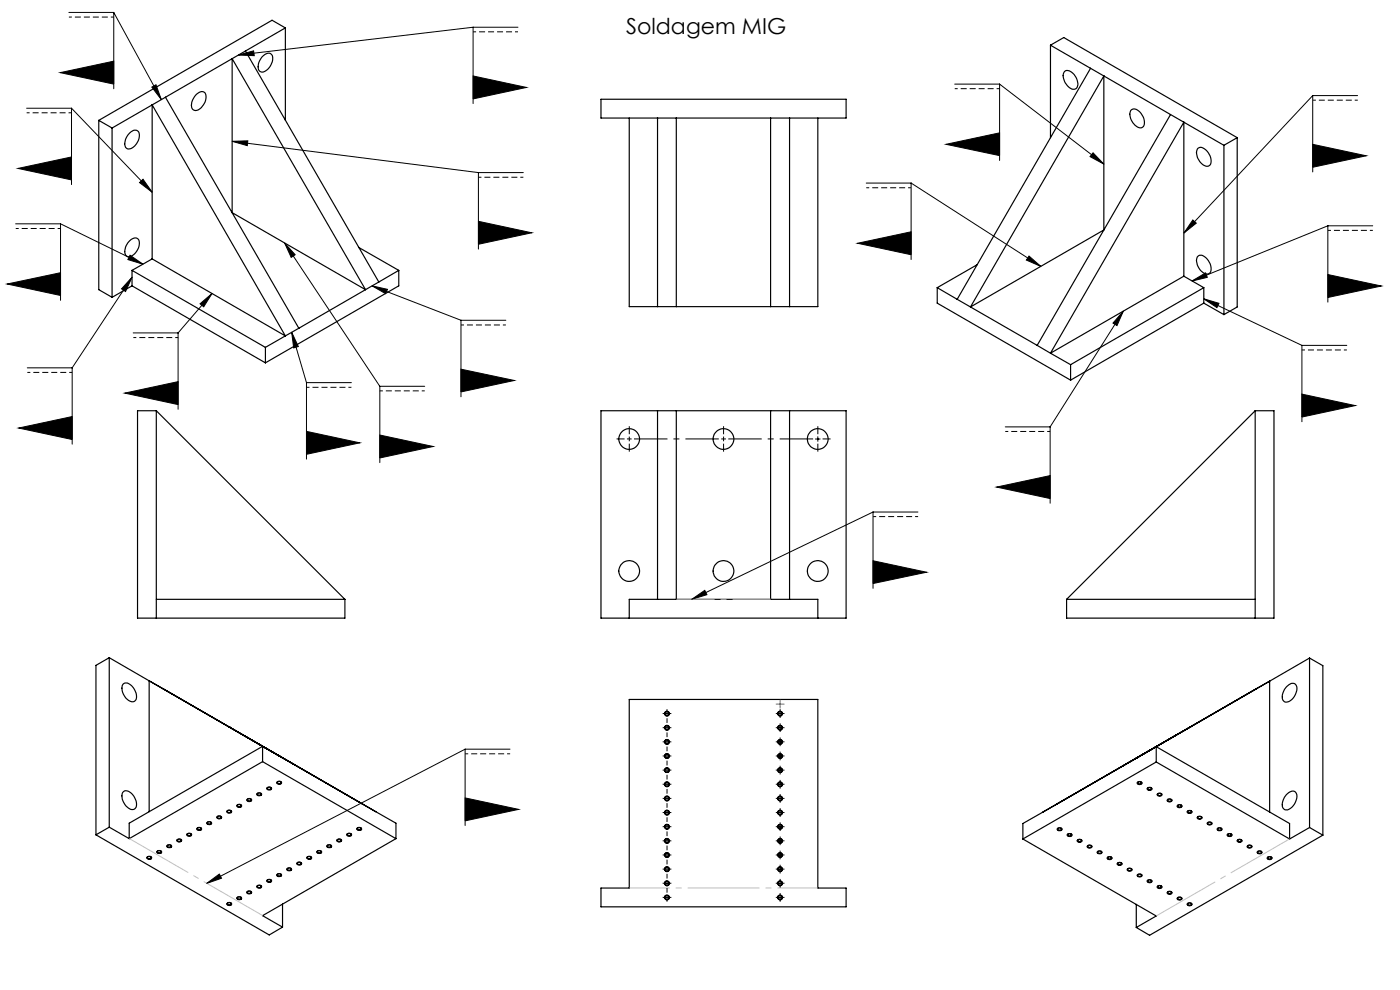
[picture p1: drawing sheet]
<svg xmlns="http://www.w3.org/2000/svg" width="297mm" height="210mm" viewBox="0 0 297 210" stroke-linecap="round" stroke-linejoin="round" font-family="sans-serif">
<defs><g id="words">
<text font-size="4.7" x="132.8" y="7.3">Soldagem MIG</text>
</g></defs>
<g fill="none" stroke="#000" stroke-width=".25">
<path d="M41.7 20a1.05 1.05 0 0 1 1.2-.6 1.05 1.05 0 0 1 .8 1 3.1 3.1 0 0 1-2.2 3.1 1.14 1.14 0 0 1-.8-1.8l.4-.9zM49.2 12.4l28.3 49M49.2 12.4v32.7l28.3 16.3M49.2 12.4l-14.1 8.2M52.1 10.8l-2.9 1.6M52.1 10.8l28.3 49M55.6 12a1.4 1.4 0 0 1 2-.4 2.9 2.9 0 0 1-2 3.7 1.14 1.14 0 0 1-.8-1.7zM60.5 5.9l-2.8-1.6-36.7 21.2M60.5 5.9l-8.4 4.9M60.5 5.9v19.6M222.8 9.6l8.6 4.9M222.8 9.6l2.9-1.6 36.8 21.2"/>
<path d="M222.8 9.6v19.6M225.8 15.2a1.63 1.63 0 0 1 2.3 .9 1.9 1.9 0 0 1 0 2.8 2.31 2.31 0 0 1-2.4-1.9l-.2-1zM231.4 14.5l-28.3 49M231.4 14.5l2.8 1.6M234.2 16.1l-28.3 49M234.2 16.1v32.7l-28.3 16.3M234.2 16.1l14.1 8.2M21 25.5v35.9l2.8 1.7M21 25.5l2.8 1.7M23.8 27.2v35.9M27.4 28.4a1.22 1.22 0 0 1 2.1-.3 2.88 2.88 0 0 1-2.4 3.5 1.42 1.42 0 0 1-.5-2zM35.1 20.6l28.3 49"/>
<path d="M35.1 20.6l-11.3 6.6M127.5 21.1h52v3.9h-52zM133.5 25v40h40v-40M139.5 25v40M143.5 25v40M163.5 25v40M167.5 25v40M240 23.3a1.61 1.61 0 0 1 2.2 1 2.14 2.14 0 0 1 .2 2.7 1.82 1.82 0 0 1-2.2-1.2 2.27 2.27 0 0 1-.2-2.5zM248.3 24.3l-28.3 49M248.3 24.3l2.8 1.6M251.1 25.9l-28.3 49M251.1 25.9v32.7"/>
<path d="M251.1 25.9l8.5 4.9M254.1 31.5a1.69 1.69 0 0 1 2.3 .9 2.13 2.13 0 0 1 .1 2.7 1.82 1.82 0 0 1-2.2-1.2 2.27 2.27 0 0 1-.2-2.4zM259.6 30.8v35.9M262.5 29.2l-2.9 1.6M262.5 29.2v35.9l-2.9 1.6M27.4 51.2a1.22 1.22 0 0 1 2.1-.3 3 3 0 0 1-2.1 3.6 1.07 1.07 0 0 1-.8-1.7l.2-.7zM28 57.4v3.2M28 57.4l28.3 16.3M32.3 54.9v-32.6l28.2 49M32.3 54.9l28.2 16.4M32.3 54.9l-4.3 2.5M76.1 52.5l8.5 4.9"/>
<path d="M80.4 59.8l-2.9 1.6M84.6 57.4l-4.2 2.4M84.6 57.4v3.2l-28.3 16.4M207.3 56.2l-8.5 4.8M251.1 58.6l-28.3 16.3M251.1 58.6l4.3 2.4M254.1 54.4a1.63 1.63 0 0 1 2.3 .9 2.13 2.13 0 0 1 .1 2.7 1.96 1.96 0 0 1-2.4-1.5 1.93 1.93 0 0 1 0-2.1zM28 60.6l-4.2 2.5M28 60.6l28.3 16.4M56.3 73.7v3.3M60.5 71.3l-4.2 2.4M63.4 69.6l-2.9 1.7"/>
<path d="M77.5 61.4l-14.1 8.2M198.8 61v3.3l28.3 16.3M198.8 61l4.3 2.5M203.1 63.5l2.8 1.6M205.9 65.1l14.1 8.2M220 73.3l2.8 1.6M222.8 74.9l4.3 2.5M227.1 77.4v3.2M255.4 64.3l4.2 2.4M255.4 61v3.3M255.4 61l-28.3 16.4M255.4 64.3l-28.3 16.3"/>
<path d="M33.2 87.1h-4v44h44v-4M33.2 87.1v44M33.2 87.1l40 40M127.5 87.1h52v44h-52zM139.5 87.1v40M143.5 87.1v40M163.5 87.1v40M167.5 87.1v40M266.3 87.1h4v44h-44v-4M266.3 87.1v44M266.3 87.1l-40 40M23.2 139.5l56.5 32.7"/>
<path d="M23.2 139.5v36M23.2 139.5l-2.8 1.6v36M33.2 127.1h40M133.5 131.1v-4h40v4M226.3 127.1h40M277.8 139.6l-8.5 4.9M277.8 139.6v35.9M277.8 139.6l2.8 1.6v36M26.2 145.1a1.69 1.69 0 0 1 2.2 .9 2.13 2.13 0 0 1 .2 2.7 1.96 1.96 0 0 1-2.4-1.5 2 2 0 0 1 0-2.1zM34.5 146l-2.9-1.6v27.8M48.6 154.2h.1M48.6 154.2l2.9 1.6"/>
<path d="M55.7 158.3v3.3M55.7 158.3l7.1 4.1M55.7 158.3l-28.3 16.3v3.3M133.5 148.4h40v40h6v4h-52v-4h6zM252.4 154.3h.1M252.4 154.3l-31.1 18M269.3 144.5l-28.2 16.3M269.3 144.5v27.8M269.3 144.5l-31.1 17.9M272.9 145.7a1.33 1.33 0 0 1 2-.5 2.79 2.79 0 0 1-2.2 3.7 1.53 1.53 0 0 1-.4-2.3zM20.4 177.1l36.7 21.2 2.8-1.6M23.2 175.5l-2.8 1.6"/>
<path d="M23.2 175.5l4.2 2.4M26 168.1a1.38 1.38 0 0 1 2.2 .5 2.5 2.5 0 0 1 .5 2.8 1.16 1.16 0 0 1-1.7-.2 2.9 2.9 0 0 1-1-3.1zM35.5 179.4a.51 .51 0 0 1 .5-.2 .51 .51 0 0 1 .4 .5 .53 .53 0 0 1-.6 .1 .53 .53 0 0 1-.3-.4zM35.6 179.3a.37 .37 0 0 0 .3 .4 .37 .37 0 0 0 .4-.3l-.1-.1M37.6 178.2a.61 .61 0 0 1 .9 .1 .49 .49 0 0 1-.5 .3 .49 .49 0 0 1-.4-.4zM37.7 178.1a.37 .37 0 0 0 .3 .4 .37 .37 0 0 0 .4-.4h-.1M39.7 176.9a.53 .53 0 0 1 .5-.1 .53 .53 0 0 1 .4 .4 .51 .51 0 0 1-.5 .2 .51 .51 0 0 1-.4-.5zM39.8 176.9h-.1a.42 .42 0 0 0 .4 .4 .42 .42 0 0 0 .4-.4M41.8 175.7a.51 .51 0 0 1 .5-.1 .51 .51 0 0 1 .4 .4 .53 .53 0 0 1-.5 .2 .53 .53 0 0 1-.4-.5zM41.9 175.6a.37 .37 0 0 0 .3 .5 .37 .37 0 0 0 .5-.4l-.1-.1M43.9 174.5a.51 .51 0 0 1 .6-.2 .51 .51 0 0 1 .3 .5 .63 .63 0 0 1-.9-.2zM44.1 174.4h-.1a.39 .39 0 0 0 .4 .4 .39 .39 0 0 0 .4-.3l-.1-.1"/>
<path d="M46 173.3a.53 .53 0 0 1 .6-.2 .53 .53 0 0 1 .4 .4 .51 .51 0 0 1-.6 .2 .51 .51 0 0 1-.4-.4zM46.2 173.2a.34 .34 0 0 0 .3 .4 .34 .34 0 0 0 .3-.4M48.2 172a.54 .54 0 0 1 .9 .3 .51 .51 0 0 1-.5 .2 .51 .51 0 0 1-.4-.5zM48.3 172a.34 .34 0 0 0 .3 .4 .34 .34 0 0 0 .4-.4M50.4 170.7a.49 .49 0 0 1 .5 0 .49 .49 0 0 1 .3 .4 .53 .53 0 0 1-.5 .2 .53 .53 0 0 1-.4-.5zM50.4 170.7a.37 .37 0 0 0 .3 .5 .37 .37 0 0 0 .5-.4l-.1-.1M52.4 169.6a.61 .61 0 0 1 1 .1 .49 .49 0 0 1-.6 .4 .49 .49 0 0 1-.4-.5zM52.6 169.5h-.1a.37 .37 0 0 0 .4 .4 .37 .37 0 0 0 .4-.3l-.1-.1M54.5 168.4a.53 .53 0 0 1 .6-.2 .53 .53 0 0 1 .4 .4 .51 .51 0 0 1-.6 .2 .51 .51 0 0 1-.4-.4zM54.7 168.3h-.1a.37 .37 0 0 0 .4 .4 .37 .37 0 0 0 .4-.3l-.1-.1M55.7 161.6l-28.3 16.3M55.7 161.6l28.3 16.3"/>
<path d="M56.8 167.1a.47 .47 0 0 1 .5-.1 .47 .47 0 0 1 .3 .4 .53 .53 0 0 1-.6 .2 .53 .53 0 0 1-.3-.4zM56.8 167.1a.37 .37 0 0 0 .3 .4 .37 .37 0 0 0 .4-.4h-.1M58.8 165.9a.51 .51 0 0 1 .5-.2 .51 .51 0 0 1 .4 .5 .61 .61 0 0 1-1-.2zM58.9 165.8v.1a.37 .37 0 0 0 .3 .4 .37 .37 0 0 0 .4-.4l-.1-.1M59.9 160.8h.1M69.4 179.4a.51 .51 0 0 1 .5-.2 .51 .51 0 0 1 .4 .5 .53 .53 0 0 1-.5 .1 .53 .53 0 0 1-.4-.4zM69.5 179.3a.37 .37 0 0 0 .3 .4 .37 .37 0 0 0 .4-.3v-.1M71.5 178.2a.61 .61 0 0 1 1 .1 .49 .49 0 0 1-.6 .3 .49 .49 0 0 1-.4-.4zM71.6 178.1l-.1 .1a.42 .42 0 0 0 .5 .3 .42 .42 0 0 0 .4-.4h-.1M73.6 176.9a.53 .53 0 0 1 .6-.1 .53 .53 0 0 1 .3 .4 .51 .51 0 0 1-.5 .2 .51 .51 0 0 1-.4-.5zM73.8 176.9h-.1a.37 .37 0 0 0 .4 .4 .37 .37 0 0 0 .4-.4h-.1M75.7 175.7a.51 .51 0 0 1 .6-.1 .51 .51 0 0 1 .4 .4 .54 .54 0 0 1-1-.3z"/>
<path d="M75.9 175.6h-.1a.39 .39 0 0 0 .4 .5 .39 .39 0 0 0 .4-.4l-.1-.1M76.9 170.6l7.1 4v3.3M84 177.9l-28.3 16.3 4.2 2.5M217 178l28.3 16.3-4.2 2.4M221.3 172.3l-4.3 2.4v3.3M224.4 175.7a.49 .49 0 0 1 .5-.1 .49 .49 0 0 1 .3 .5 .48 .48 0 0 1-.5 .1 .48 .48 0 0 1-.3-.5zM224.5 175.7h-.1a.39 .39 0 0 0 .4 .4 .39 .39 0 0 0 .4-.4h-.1M226.5 177a.48 .48 0 0 1 .5-.2 .48 .48 0 0 1 .3 .5 .49 .49 0 0 1-.5 .2 .49 .49 0 0 1-.3-.5zM226.6 176.9v.1a.37 .37 0 0 0 .3 .4 .37 .37 0 0 0 .4-.4l-.1-.1M228.6 178.2a.47 .47 0 0 1 .5-.1 .47 .47 0 0 1 .3 .4 .47 .47 0 0 1-.5 .2 .47 .47 0 0 1-.3-.5zM228.7 178.1v.1a.37 .37 0 0 0 .3 .4 .37 .37 0 0 0 .4-.4l-.1-.1M230.6 179.5a.57 .57 0 0 1 1 .2 .55 .55 0 0 1-.5 .2 .55 .55 0 0 1-.5-.4z"/>
<path d="M230.8 179.4a.37 .37 0 0 0 .3 .4 .37 .37 0 0 0 .4-.4M241.1 160.8h.1M241.3 166a.47 .47 0 0 1 .6-.2 .47 .47 0 0 1 .3 .5 .47 .47 0 0 1-.6 .1 .47 .47 0 0 1-.3-.4zM241.4 165.9a.39 .39 0 0 0 .3 .5 .39 .39 0 0 0 .4-.3v-.2M243.5 167.2a.49 .49 0 0 1 .5-.1 .49 .49 0 0 1 .3 .4 .48 .48 0 0 1-.6 .2 .48 .48 0 0 1-.2-.5zM243.6 167.1l-.1 .1a.38 .38 0 0 0 .3 .4 .38 .38 0 0 0 .5-.3l-.1-.2M245.3 161.6l-28.3 16.4M245.3 161.6l28.3 16.4M245.3 161.6v-3.2l28.3 16.3v3.3M245.6 168.4a.48 .48 0 0 1 .5-.1 .48 .48 0 0 1 .3 .5 .49 .49 0 0 1-.5 .1 .49 .49 0 0 1-.3-.5zM245.7 168.4h-.1a.37 .37 0 0 0 .4 .4 .37 .37 0 0 0 .4-.4h-.1M247.7 169.6a.52 .52 0 0 1 .9 .3 .54 .54 0 0 1-.5 .2 .54 .54 0 0 1-.4-.4z"/>
<path d="M247.8 169.6a.35 .35 0 0 0 .3 .4 .35 .35 0 0 0 .4-.4M249.8 170.9a.52 .52 0 0 1 .9 .2 .52 .52 0 0 1-.5 .2 .52 .52 0 0 1-.4-.4zM249.9 170.8a.35 .35 0 0 0 .3 .4 .35 .35 0 0 0 .4-.3v-.1M252 172.1a.54 .54 0 0 1 .8 .2 .55 .55 0 0 1-.9-.1zM252 172a.34 .34 0 0 0 .4 .4 .34 .34 0 0 0 .3-.4M254.1 173.3a.54 .54 0 0 1 .9 .3 .57 .57 0 0 1-1-.2zM254.2 173.2l-.1 .1a.36 .36 0 0 0 .4 .4 .36 .36 0 0 0 .3-.5M256.1 174.6a.49 .49 0 0 1 .6-.2 .49 .49 0 0 1 .3 .5 .54 .54 0 0 1-.9-.3zM256.3 174.5h-.1a.39 .39 0 0 0 .4 .4 .39 .39 0 0 0 .4-.4h-.1M258.3 175.7a.49 .49 0 0 1 .6-.1 .49 .49 0 0 1 .3 .5 .48 .48 0 0 1-.6 .1 .48 .48 0 0 1-.3-.5zM258.4 175.7a.38 .38 0 0 0 .3 .5 .38 .38 0 0 0 .4-.3l-.1-.2M260.4 177a.48 .48 0 0 1 .6-.2 .48 .48 0 0 1 .3 .5 .49 .49 0 0 1-.6 .2 .49 .49 0 0 1-.3-.5z"/>
<path d="M260.5 176.9v.1a.37 .37 0 0 0 .4 .4 .37 .37 0 0 0 .3-.4v-.1M262.5 178.3a.56 .56 0 0 1 .5-.2 .56 .56 0 0 1 .5 .4 .57 .57 0 0 1-1-.2zM262.6 178.1v.1a.37 .37 0 0 0 .4 .3 .37 .37 0 0 0 .3-.3v-.1M264.6 179.5a.55 .55 0 0 1 1 .2 .52 .52 0 0 1-.6 .2 .52 .52 0 0 1-.4-.4zM264.8 179.4a.35 .35 0 0 0 .3 .4 .35 .35 0 0 0 .4-.4h-.1M272.9 168.5a1.4 1.4 0 0 1 2-.4 2.85 2.85 0 0 1-2 3.7 1.01 1.01 0 0 1-.9-1.4l.5-1.3zM277.8 175.5l-4.2 2.5M277.8 175.5l2.8 1.7M280.6 177.2l-36.7 21.2-2.8-1.7M31.2 181.8a.51 .51 0 0 1 .5-.1 .51 .51 0 0 1 .4 .4 .49 .49 0 0 1-.5 .2 .49 .49 0 0 1-.4-.5zM31.3 181.7a.34 .34 0 0 0 .4 .5 .34 .34 0 0 0 .3-.5M33.3 180.6a.54 .54 0 0 1 1 .3 .51 .51 0 0 1-.6 .2 .51 .51 0 0 1-.4-.5z"/>
<path d="M33.4 180.5a.37 .37 0 0 0 .4 .5 .37 .37 0 0 0 .4-.4l-.1-.1M48.2 191.7a.51 .51 0 0 1 .5-.2 .51 .51 0 0 1 .4 .4 .66 .66 0 0 1-1-.1zM48.3 191.5v.1a.34 .34 0 0 0 .3 .3 .34 .34 0 0 0 .4-.4M50.3 190.4a.54 .54 0 0 1 .9 .3 .51 .51 0 0 1-.5 .2 .51 .51 0 0 1-.4-.5zM50.4 190.3a.37 .37 0 0 0 .3 .4 .37 .37 0 0 0 .5-.3l-.1-.1M52.4 189.2a.53 .53 0 0 1 .6-.2 .53 .53 0 0 1 .3 .4 .51 .51 0 0 1-.5 .2 .51 .51 0 0 1-.4-.4zM52.6 189.1h-.1a.37 .37 0 0 0 .4 .4 .37 .37 0 0 0 .4-.3l-.1-.1M54.5 188a.51 .51 0 0 1 .6-.2 .51 .51 0 0 1 .4 .4 .53 .53 0 0 1-.6 .2 .53 .53 0 0 1-.4-.4zM54.7 187.9h-.1a.37 .37 0 0 0 .4 .4 .37 .37 0 0 0 .4-.3l-.1-.1M56.7 186.8a.61 .61 0 0 1 .9 .1 .49 .49 0 0 1-.5 .3 .49 .49 0 0 1-.4-.4zM56.8 186.6l-.1 .2a.42 .42 0 0 0 .4 .2 .42 .42 0 0 0 .4-.3l-.1-.1M58.8 185.5a.53 .53 0 0 1 .5-.1 .53 .53 0 0 1 .4 .4 .51 .51 0 0 1-.6 .2 .51 .51 0 0 1-.3-.5z"/>
<path d="M58.9 185.4a.37 .37 0 0 0 .3 .4 .37 .37 0 0 0 .4-.3l-.1-.1M59.9 191.8v4.9M60.9 184.3a.51 .51 0 0 1 .5-.2 .51 .51 0 0 1 .4 .5 .54 .54 0 0 1-.9-.3zM61 184.2a.34 .34 0 0 0 .4 .4 .34 .34 0 0 0 .3-.4M63 183.1a.51 .51 0 0 1 .6-.2 .51 .51 0 0 1 .3 .4 .54 .54 0 0 1-.9-.2zM63.1 183a.34 .34 0 0 0 .4 .4 .34 .34 0 0 0 .3-.4M65.2 181.8a.43 .43 0 0 1 .6-.1 .43 .43 0 0 1 .2 .5 .48 .48 0 0 1-.6 .1 .48 .48 0 0 1-.2-.5zM65.3 181.7a.34 .34 0 0 0 .3 .5 .34 .34 0 0 0 .3-.5M67.3 180.6a.54 .54 0 0 1 .9 .3 .51 .51 0 0 1-.6 .2 .51 .51 0 0 1-.3-.5zM67.4 180.5a.37 .37 0 0 0 .3 .5 .37 .37 0 0 0 .4-.4v-.1M232.9 180.6a.56 .56 0 0 1 .9 .3 .55 .55 0 0 1-1-.1zM232.9 180.6a.34 .34 0 0 0 .4 .4 .34 .34 0 0 0 .3-.4"/>
<path d="M235 181.9a.51 .51 0 0 1 .5-.2 .51 .51 0 0 1 .4 .4 .55 .55 0 0 1-1-.1zM235.1 181.8a.35 .35 0 0 0 .3 .4 .35 .35 0 0 0 .4-.3l-.1-.1M237.1 183.1a.54 .54 0 0 1 .9 .3 .56 .56 0 0 1-.5 .2 .56 .56 0 0 1-.5-.4zM237.2 183a.37 .37 0 0 0 .3 .5 .37 .37 0 0 0 .4-.4l-.1-.1M239.2 184.3a.49 .49 0 0 1 .6-.1 .49 .49 0 0 1 .3 .5 .48 .48 0 0 1-.6 .1 .48 .48 0 0 1-.3-.5zM239.3 184.3a.39 .39 0 0 0 .3 .4 .39 .39 0 0 0 .4-.4M241.1 191.8v4.9M241.3 185.6a.48 .48 0 0 1 .6-.2 .48 .48 0 0 1 .3 .5 .49 .49 0 0 1-.6 .1 .49 .49 0 0 1-.3-.4zM241.4 185.5v.1a.37 .37 0 0 0 .4 .3 .37 .37 0 0 0 .3-.3v-.1M243.5 186.8a.47 .47 0 0 1 .5-.2 .47 .47 0 0 1 .3 .5 .47 .47 0 0 1-.5 .2 .47 .47 0 0 1-.3-.5zM243.6 186.7l-.1 .1a.39 .39 0 0 0 .3 .4 .39 .39 0 0 0 .5-.2l-.1-.3M245.6 188a.47 .47 0 0 1 .5-.1 .47 .47 0 0 1 .3 .4 .47 .47 0 0 1-.5 .2 .47 .47 0 0 1-.3-.5z"/>
<path d="M245.7 188h-.1a.37 .37 0 0 0 .4 .4 .37 .37 0 0 0 .4-.4h-.1M247.7 189.2a.56 .56 0 0 1 .9 .3 .55 .55 0 0 1-.9-.2zM247.8 189.2a.34 .34 0 0 0 .3 .4 .34 .34 0 0 0 .4-.4M249.8 190.5a.51 .51 0 0 1 .6-.2 .51 .51 0 0 1 .3 .4 .55 .55 0 0 1-.9-.1zM249.9 190.4a.35 .35 0 0 0 .3 .4 .35 .35 0 0 0 .4-.3v-.1M252 191.7a.51 .51 0 0 1 .5-.2 .51 .51 0 0 1 .3 .4 .54 .54 0 0 1-.5 .2 .54 .54 0 0 1-.4-.3zM252 191.6a.35 .35 0 0 0 .3 .4 .35 .35 0 0 0 .4-.3v-.1M266.8 180.6a.54 .54 0 0 1 .9 .3 .55 .55 0 0 1-1-.1zM266.9 180.6a.34 .34 0 0 0 .3 .4 .34 .34 0 0 0 .3-.4M268.9 181.9a.51 .51 0 0 1 .5-.2 .51 .51 0 0 1 .4 .4 .55 .55 0 0 1-.9-.1zM269 181.8a.37 .37 0 0 0 .3 .4 .37 .37 0 0 0 .4-.3v-.1"/>
<circle cx="133.5" cy="93.1" r="2.21"/>
<circle cx="153.5" cy="93.1" r="2.21"/>
<circle cx="173.5" cy="93.1" r="2.21"/>
<circle cx="133.5" cy="121.1" r="2.21"/>
<circle cx="153.5" cy="121.1" r="2.21"/>
<circle cx="173.5" cy="121.1" r="2.21"/>
<circle cx="141.5" cy="157.4" r=".42"/>
<circle cx="141.5" cy="154.4" r=".42"/>
<circle cx="141.5" cy="151.4" r=".42"/>
<circle cx="141.5" cy="157.4" r=".51"/>
<circle cx="141.5" cy="154.4" r=".51"/>
<circle cx="141.5" cy="151.4" r=".51"/>
<circle cx="165.5" cy="157.4" r=".5"/>
<circle cx="165.5" cy="151.4" r=".5"/>
<circle cx="165.5" cy="154.4" r=".5"/>
<circle cx="165.5" cy="154.4" r=".42"/>
<circle cx="165.5" cy="157.4" r=".42"/>
<circle cx="165.5" cy="151.4" r=".42"/>
<circle cx="141.5" cy="169.4" r=".42"/>
<circle cx="141.5" cy="172.4" r=".42"/>
<circle cx="141.5" cy="160.4" r=".42"/>
<circle cx="141.5" cy="163.4" r=".42"/>
<circle cx="141.5" cy="166.4" r=".42"/>
<circle cx="141.5" cy="175.4" r=".42"/>
<circle cx="141.5" cy="178.4" r=".42"/>
<circle cx="141.5" cy="175.4" r=".51"/>
<circle cx="141.5" cy="178.4" r=".51"/>
<circle cx="141.5" cy="172.4" r=".51"/>
<circle cx="141.5" cy="163.4" r=".51"/>
<circle cx="141.5" cy="160.4" r=".51"/>
<circle cx="141.5" cy="166.4" r=".51"/>
<circle cx="141.5" cy="169.4" r=".51"/>
<circle cx="165.5" cy="172.4" r=".5"/>
<circle cx="165.5" cy="178.4" r=".5"/>
<circle cx="165.5" cy="175.4" r=".5"/>
<circle cx="165.5" cy="163.4" r=".5"/>
<circle cx="165.5" cy="160.4" r=".5"/>
<circle cx="165.5" cy="166.4" r=".5"/>
<circle cx="165.5" cy="169.4" r=".5"/>
<circle cx="165.5" cy="172.4" r=".42"/>
<circle cx="165.5" cy="169.4" r=".42"/>
<circle cx="165.5" cy="160.4" r=".42"/>
<circle cx="165.5" cy="163.4" r=".42"/>
<circle cx="165.5" cy="166.4" r=".42"/>
<circle cx="165.5" cy="175.4" r=".42"/>
<circle cx="165.5" cy="178.4" r=".42"/>
<circle cx="141.5" cy="190.4" r=".42"/>
<circle cx="141.5" cy="187.4" r=".42"/>
<circle cx="141.5" cy="184.4" r=".42"/>
<circle cx="141.5" cy="181.4" r=".42"/>
<circle cx="141.5" cy="187.4" r=".51"/>
<circle cx="141.5" cy="190.4" r=".51"/>
<circle cx="141.5" cy="184.4" r=".51"/>
<circle cx="141.5" cy="181.4" r=".51"/>
<circle cx="165.5" cy="190.4" r=".5"/>
<circle cx="165.5" cy="187.4" r=".5"/>
<circle cx="165.5" cy="184.4" r=".5"/>
<circle cx="165.5" cy="181.4" r=".5"/>
<circle cx="165.5" cy="190.4" r=".42"/>
<circle cx="165.5" cy="187.4" r=".42"/>
<circle cx="165.5" cy="184.4" r=".42"/>
<circle cx="165.5" cy="181.4" r=".42"/>
</g>
<g fill="none" stroke="#000" stroke-width=".21">
<path d="M12.8 15.4l11.3-2.4v4.8zM14.6 2.6h9.5M24.1 2.6l10.1 18.5M24.1 2.6v16.2M32.2 18.5l.9-.5 1.1 3.1zM50.6 11.7l3.2-.9 .1 1zM100.4 16.1l11.3 2.4-11.3 2.5zM100.4 5.8h9.5M100.4 5.8l-49.8 5.9M100.4 5.8v16.2M202.5 17.8h9.6M212.1 17.8l22.1 17"/>
<path d="M212.1 17.8v16.2M3.8 35.7l11.4-2.4v4.9zM5.6 23h9.6M15.2 23l17.1 17.8M15.2 23v16.1M29.6 38.7l.7-.7 2 2.8zM49.2 30l3.4-.1-.1 1zM49.2 30l52.3 6.6M101.5 36.6h9.5M101.5 36.6v16.2M183.8 38.8h9.5M193.3 38.8l27.5 17.7"/>
<path d="M193.3 38.8v16.3M200.7 30.6l11.4-2.4v4.8zM231.9 32.4l2.3 2.4-3-1.6zM278.5 30.6l11.3 2.4-11.3 2.5zM278.5 20.3h9.5M278.5 20.3l-27.3 29.1M278.5 20.3v16.2M3.3 47.5h9.5M12.8 47.5l17.5 8.5M12.8 47.5v16.2M27.6 54.1l2.7 1.9-3.2-.9zM28 58.8l-1.4 3-.8-.5z"/>
<path d="M28 58.8l-12.7 19.2M60.4 51.6l2.2 2.4-.8 .6zM60.4 51.6l20.2 30.3M101.5 46.9l11.3 2.5-11.3 2.4zM181.9 51.6l11.4-2.4v4.8zM218.3 54.3l2.5 2.2-3.1-1.3zM252.9 59.6l2.9-1.7 .3 .9zM253 46.7l.8 .6-2.6 2.1zM281.7 58.2l11.4 2.5-11.4 2.4zM281.7 47.9h9.5M281.7 47.9l-28.8 11.7M281.7 47.9v16.2"/>
<path d="M1.5 60.2l11.3-2.4v4.9zM5.8 78h9.5M15.3 78v16.2M28.3 70.6h9.5M37.8 70.6v16.2M42.4 64.4l2.6-2.1-1.8 2.8zM45 62.3l-7.2 8.3M61.9 70.5l1.4 3-1 .3zM61.9 70.5l3.1 10.7M78.9 60.6l3.3 .8-.4 .9zM78.9 60.6l18.9 7.3M97.8 78.3l11.3 2.4-11.3 2.4z"/>
<path d="M97.8 67.9h9.5M97.8 67.9v16.3M238.3 66l-1.3 3.1-.9-.6zM238.3 66l-15.5 24.5M255.4 63.4l3.2 .9-.4 1zM255.4 63.4l20.8 9.9M276.2 73.3h9.5M276.2 73.3v16.2M4 90.8l11.3-2.4v4.8zM26.5 83.4l11.3-2.4v4.8zM65 81.2h9.5M65 81.2v16.2"/>
<path d="M65 91.5l11.3 2.4-11.3 2.5zM80.6 92.3l11.3 2.4-11.3 2.4zM80.6 81.9h9.5M80.6 81.9v16.2M173 93.1h1M173.5 92.6v1M213.3 90.5h9.5M222.8 90.5v16.2M276.2 83.6l11.3 2.4-11.3 2.5zM185.2 118.9l11.4 2.5-11.4 2.4zM185.2 108.6h9.5M185.2 108.6l-38.4 18.5"/>
<path d="M185.2 108.6v16.2M211.4 103.3l11.4-2.4v4.9zM146.8 127.1l2.7-1.9 .5 .9zM98.7 158.9h9.5M98.7 158.9l-54.8 28.5M98.7 158.9v16.2M141 157.5a.51 .51 0 0 1 .4-.6 .51 .51 0 0 1 .6 .5 .51 .51 0 0 1-.6 .5M141 154.5a.51 .51 0 0 1 .4-.6 .51 .51 0 0 1 .6 .5 .51 .51 0 0 1-.6 .5M141 151.5a.51 .51 0 0 1 .4-.6 .51 .51 0 0 1 .6 .5 .51 .51 0 0 1-.6 .5M165 151.5a.51 .51 0 0 1 .4-.6 .51 .51 0 0 1 .6 .5 .51 .51 0 0 1-.7 .5M165 154.5a.51 .51 0 0 1 .4-.6 .51 .51 0 0 1 .6 .5 .51 .51 0 0 1-.7 .5M165 157.5a.51 .51 0 0 1 .4-.6 .51 .51 0 0 1 .6 .5 .51 .51 0 0 1-.7 .5"/>
<path d="M165 157.4h1M165 154.4h1M165 151.4h1M165.5 150.9v1M165.5 153.9v1M165.5 156.9v1M165.5 159.9v1M35.5 179.3h.8a.45 .45 0 0 1-.3 .5 .45 .45 0 0 1-.5-.2zM37.6 178.1l.6-.1a.31 .31 0 0 1 .3 .4 .31 .31 0 0 1-.5 .1l-.4-.1zM39.7 176.9a.48 .48 0 0 1 .5-.2 .48 .48 0 0 1 .4 .5l-.7 .1zM41.9 175.6a.44 .44 0 0 1 .5-.1 .44 .44 0 0 1 .3 .5h-.7a.23 .23 0 0 1-.2-.1 .23 .23 0 0 1 .1-.3zM43.9 174.4a.47 .47 0 0 1 .6-.2 .47 .47 0 0 1 .3 .5l-.5 .2-.3-.2z"/>
<path d="M46.1 173.2l.4-.1a.34 .34 0 0 1 .5 .2 .34 .34 0 0 1-.5 .3h-.2a.24 .24 0 0 1-.3-.1 .24 .24 0 0 1 .1-.3zM48.2 171.9h.7a.29 .29 0 0 1 .2 .4 .29 .29 0 0 1-.5 .1l-.4-.2zM50.3 170.7h.9a.45 .45 0 0 1-.3 .5 .45 .45 0 0 1-.6-.2zM52.5 169.5l.3-.1 .5 .1a.45 .45 0 0 1-.3 .5 .45 .45 0 0 1-.5-.2zM54.5 168.3l.7-.1a.28 .28 0 0 1 .3 .3 .28 .28 0 0 1-.4 .2h-.5zM56.7 167a.44 .44 0 0 1 .6-.1 .44 .44 0 0 1 .2 .5l-.7 .1a.23 .23 0 0 1-.2-.2 .23 .23 0 0 1 .1-.3zM58.8 165.9a.47 .47 0 0 1 .5-.3 .47 .47 0 0 1 .4 .5l-.5 .2-.4-.2zM69.4 179.3h.8a.45 .45 0 0 1-.3 .5 .45 .45 0 0 1-.5-.2zM71.5 178.1a.47 .47 0 0 1 .6-.2 .47 .47 0 0 1 .3 .5l-.5 .1-.4-.1zM73.6 176.9a.48 .48 0 0 1 .6-.2 .48 .48 0 0 1 .3 .5l-.7 .1zM75.8 175.6a.44 .44 0 0 1 .6-.1 .44 .44 0 0 1 .2 .5h-.7a.23 .23 0 0 1-.2-.1 .23 .23 0 0 1 .1-.3zM98.7 169.3l11.3 2.4-11.3 2.4z"/>
<path d="M141 169.5a.51 .51 0 0 1 .4-.6 .51 .51 0 0 1 .6 .5 .51 .51 0 0 1-.6 .5M141 166.5a.51 .51 0 0 1 .4-.6 .51 .51 0 0 1 .6 .5 .51 .51 0 0 1-.6 .5M141 172.5a.51 .51 0 0 1 .4-.6 .51 .51 0 0 1 .6 .5 .51 .51 0 0 1-.6 .5M141 160.5a.51 .51 0 0 1 .4-.6 .51 .51 0 0 1 .6 .5 .51 .51 0 0 1-.6 .5M141 163.5a.51 .51 0 0 1 .4-.6 .51 .51 0 0 1 .6 .5 .51 .51 0 0 1-.6 .5M141 178.5a.5 .5 0 0 1 .4-.6 .5 .5 0 0 1 .6 .5 .5 .5 0 0 1-.6 .4M141 175.5a.51 .51 0 0 1 .4-.6 .51 .51 0 0 1 .6 .5 .51 .51 0 0 1-.6 .5M165 163.5a.51 .51 0 0 1 .4-.6 .51 .51 0 0 1 .6 .5 .51 .51 0 0 1-.7 .5M165 166.5a.51 .51 0 0 1 .4-.6 .51 .51 0 0 1 .6 .5 .51 .51 0 0 1-.7 .5M165 169.5a.51 .51 0 0 1 .4-.6 .51 .51 0 0 1 .6 .5 .51 .51 0 0 1-.7 .5M165 175.5a.51 .51 0 0 1 .4-.6 .51 .51 0 0 1 .6 .5 .51 .51 0 0 1-.7 .5M165 178.5a.5 .5 0 0 1 .4-.6 .5 .5 0 0 1 .6 .5 .5 .5 0 0 1-.7 .4"/>
<path d="M165 172.5a.51 .51 0 0 1 .4-.6 .51 .51 0 0 1 .6 .5 .51 .51 0 0 1-.7 .5M165 160.5a.51 .51 0 0 1 .4-.6 .51 .51 0 0 1 .6 .5 .51 .51 0 0 1-.7 .5M165 178.4h1M165 175.4h1M165 172.4h1M165 169.4h1M165 166.4h1M165 163.4h1M165 160.4h1M165.5 162.9v1M165.5 165.9v1M165.5 168.9v1"/>
<path d="M165.5 171.9v1M165.5 174.9v1M165.5 177.9v1M224.3 175.7a.48 .48 0 0 1 .6-.2 .48 .48 0 0 1 .3 .5l-.6 .1a.27 .27 0 0 1-.3-.1 .27 .27 0 0 1 0-.3zM226.4 176.9a.48 .48 0 0 1 .6-.1 .48 .48 0 0 1 .3 .4l-.5 .2-.4-.2zM228.6 178.1l.4-.1a.34 .34 0 0 1 .5 .3 .34 .34 0 0 1-.5 .3l-.3-.1a.23 .23 0 0 1-.2-.1 .23 .23 0 0 1 .1-.3zM230.8 179.3l.3-.1a.35 .35 0 0 1 .5 .1 .35 .35 0 0 1-.1 .5 .35 .35 0 0 1-.5 0l-.3-.2zM241.3 165.9a.47 .47 0 0 1 .6-.2 .47 .47 0 0 1 .3 .5l-.7 .1-.2-.2zM243.5 167.1l.3-.1a.35 .35 0 0 1 .5 .1 .35 .35 0 0 1-.1 .5 .35 .35 0 0 1-.4 0l-.4-.2zM245.6 168.3l.4-.1a.33 .33 0 0 1 .5 .3 .33 .33 0 0 1-.5 .3l-.3-.1a.21 .21 0 0 1-.2-.1 .21 .21 0 0 1 .1-.3zM247.7 169.5h.8a.3 .3 0 0 1 0 .5 .3 .3 0 0 1-.4 0h-.3a.23 .23 0 0 1-.2-.2 .23 .23 0 0 1 .1-.3zM249.8 170.8l.4-.1a.36 .36 0 0 1 .6 .2 .36 .36 0 0 1-.6 .4l-.4-.2z"/>
<path d="M251.9 172a.46 .46 0 0 1 .6-.2 .46 .46 0 0 1 .3 .6h-.6a.24 .24 0 0 1-.3-.1 .24 .24 0 0 1 0-.3zM254 173.3a.48 .48 0 0 1 .6-.2 .48 .48 0 0 1 .3 .5l-.5 .1-.4-.2zM256.2 174.4l.4-.1a.35 .35 0 0 1 .4 .1 .35 .35 0 0 1 0 .5 .35 .35 0 0 1-.5 0l-.4-.2zM258.3 175.7a.48 .48 0 0 1 .5-.2 .48 .48 0 0 1 .4 .5l-.7 .1-.2-.1zM260.5 176.9l.3-.1a.33 .33 0 0 1 .5 .3 .33 .33 0 0 1-.5 .3l-.2-.1a.21 .21 0 0 1-.2-.2 .21 .21 0 0 1 .1-.2zM262.6 178.1l.3-.1a.34 .34 0 0 1 .6 .3 .34 .34 0 0 1-.5 .3l-.3-.1a.23 .23 0 0 1-.2-.1 .23 .23 0 0 1 .1-.3zM264.7 179.3h.7a.3 .3 0 0 1 .1 .4 .3 .3 0 0 1-.4 .1l-.5-.2zM31.3 181.7l.3-.1a.34 .34 0 0 1 .6 .3 .34 .34 0 0 1-.5 .3h-.2a.24 .24 0 0 1-.3-.2 .24 .24 0 0 1 .1-.3zM33.4 180.5h.7a.29 .29 0 0 1 .1 .4 .29 .29 0 0 1-.4 .1l-.5-.2zM43.9 187.4l2.6-2 .5 .9zM48.2 191.6a.48 .48 0 0 1 .5-.2 .48 .48 0 0 1 .4 .5l-.7 .1-.2-.2zM50.3 190.4a.48 .48 0 0 1 .6-.2 .48 .48 0 0 1 .3 .4l-.7 .1-.3-.2z"/>
<path d="M52.5 189.1l.7-.1a.29 .29 0 0 1 .1 .5 .29 .29 0 0 1-.4 0l-.4-.1zM54.6 187.8h.6a.3 .3 0 0 1 .3 .4 .3 .3 0 0 1-.5 .1h-.3a.24 .24 0 0 1-.2-.2 .24 .24 0 0 1 .1-.3zM56.7 186.7a.47 .47 0 0 1 .5-.2 .47 .47 0 0 1 .3 .5l-.5 .1-.3-.2zM58.8 185.4a.48 .48 0 0 1 .5-.1 .48 .48 0 0 1 .4 .4l-.8 .1zM61 184.2a.44 .44 0 0 1 .5-.2 .44 .44 0 0 1 .2 .6h-.4a.28 .28 0 0 1-.4-.1 .28 .28 0 0 1 .1-.3zM63.1 183l.3-.2a.36 .36 0 0 1 .5 .1 .36 .36 0 0 1 0 .5 .36 .36 0 0 1-.5 0l-.4-.2zM65.2 181.7l.3-.1a.34 .34 0 0 1 .6 .3 .34 .34 0 0 1-.5 .3h-.2a.24 .24 0 0 1-.3-.2 .24 .24 0 0 1 .1-.3zM67.3 180.5h.8a.29 .29 0 0 1 .1 .4 .29 .29 0 0 1-.5 .1l-.4-.1zM141 187.4h1M141 190.5a.5 .5 0 0 1 .4-.6 .5 .5 0 0 1 .6 .5 .5 .5 0 0 1-.6 .4M141 187.5a.5 .5 0 0 1 .4-.6 .5 .5 0 0 1 .6 .5 .5 .5 0 0 1-.6 .4M141 181.5a.5 .5 0 0 1 .4-.6 .5 .5 0 0 1 .6 .5 .5 .5 0 0 1-.6 .4"/>
<path d="M141 184.5a.5 .5 0 0 1 .4-.6 .5 .5 0 0 1 .6 .5 .5 .5 0 0 1-.6 .4M141.5 186.9v1M165 187.5a.5 .5 0 0 1 .4-.6 .5 .5 0 0 1 .6 .5 .5 .5 0 0 1-.7 .4M165 184.5a.5 .5 0 0 1 .4-.6 .5 .5 0 0 1 .6 .5 .5 .5 0 0 1-.7 .4M165 181.5a.5 .5 0 0 1 .4-.6 .5 .5 0 0 1 .6 .5 .5 .5 0 0 1-.7 .4M165 190.5a.5 .5 0 0 1 .4-.6 .5 .5 0 0 1 .6 .5 .5 .5 0 0 1-.7 .4M165 187.4h1M165 190.4h1M165 184.4h1M165 181.4h1M165.5 180.9v1M165.5 183.9v1"/>
<path d="M165.5 186.9v1M165.5 189.9v1M232.8 180.6a.46 .46 0 0 1 .6-.2 .46 .46 0 0 1 .3 .5l-.7 .1-.2-.2zM234.9 181.8h.1a.42 .42 0 0 1 .6-.2 .42 .42 0 0 1 .2 .6h-.7l-.2-.2zM237.1 183.1a.47 .47 0 0 1 .5-.2 .47 .47 0 0 1 .3 .5l-.6 .1-.2-.1zM239.2 184.3a.48 .48 0 0 1 .5-.2 .48 .48 0 0 1 .4 .5l-.7 .1a.27 .27 0 0 1-.2-.1 .27 .27 0 0 1 0-.3zM241.3 185.5a.48 .48 0 0 1 .5-.2 .48 .48 0 0 1 .4 .5l-.5 .1-.4-.1zM243.5 186.7l.3-.1a.34 .34 0 0 1 .6 .2 .34 .34 0 0 1-.5 .4l-.3-.1a.23 .23 0 0 1-.2-.2 .23 .23 0 0 1 .1-.2zM245.6 187.9l.4-.1a.35 .35 0 0 1 .4 .1 .35 .35 0 0 1 0 .5 .35 .35 0 0 1-.5 0l-.4-.2zM247.7 189.2l.4-.2a.35 .35 0 0 1 .5 .3 .35 .35 0 0 1-.5 .3l-.5-.2zM249.8 190.5a.53 .53 0 0 1 .5-.2 .53 .53 0 0 1 .4 .4l-.6 .1-.3-.1zM252 191.6l.3-.1a.35 .35 0 0 1 .6 .3 .35 .35 0 0 1-.6 .3l-.4-.2z"/>
<path d="M266.8 180.6a.46 .46 0 0 1 .5-.2 .46 .46 0 0 1 .3 .5l-.6 .1a.24 .24 0 0 1-.2-.1 .24 .24 0 0 1 0-.3zM268.9 181.8h.1a.42 .42 0 0 1 .5-.2 .42 .42 0 0 1 .2 .6h-.7l-.1-.1z"/>
</g>
<g fill="none" stroke="#000" stroke-width=".21" stroke-dasharray="15.2 1.3 1.3 1.3" stroke-linecap="butt">
<path d="M132.5 93.1h-1.7M133.5 93.1v-.5M133.5 93.1h-.5M133.5 93.1v.5M133.5 93.1h.5M133.5 92.1v-1.7M133.5 94.1v1.7M153.5 93.1v-.5M153.5 93.1h-.5M153.5 93.1v.5M153.5 93.1h.5M153.5 92.1v-1.7"/>
<path d="M153.5 94.1v1.7M173.5 92.1v-1.7M173.5 94.1v1.7M174.5 93.1h1.7M141 157.4h-.4M141 154.4h-.4M141 151.4h-.4M141.5 157.4v-.5M141.5 157.4h-.5M141.5 157.4v.5M141.5 157.4h.5M141.5 154.4v-.5"/>
<path d="M141.5 154.4h-.5M141.5 154.4v.5M141.5 154.4h.5M141.5 151.4v-.5M141.5 151.4h-.5M141.5 151.4v.5M141.5 151.4h.5M141.5 150.9v-.5M141.5 159.4v-1M141.5 156.4v-1M141.5 153.4v-1M142 157.4h.4"/>
<path d="M142 154.4h.4M142 151.4h.4M165 157.4h-.4M165 154.4h-.4M165 151.4h-.4M165.5 159.9v-.5M165.5 156.9v-.5M165.5 157.9v.4M165.5 153.9v-.5M165.5 154.9v.4M165.5 150.9v-.5M165.5 151.9v.4"/>
<path d="M166 157.4h.4M166 154.4h.4M166 151.4h.4M141 178.4h-.4M141 175.4h-.4M141 172.4h-.4M141 169.4h-.4M141 166.4h-.4M141 163.4h-.4M141 160.4h-.4M141.5 178.4v-.5M141.5 178.4h-.5"/>
<path d="M141.5 178.4v.5M141.5 178.4h.5M141.5 175.4v-.5M141.5 175.4h-.5M141.5 175.4v.5M141.5 175.4h.5M141.5 172.4v-.5M141.5 172.4h-.5M141.5 172.4v.5M141.5 172.4h.5M141.5 169.4v-.5M141.5 169.4h-.5"/>
<path d="M141.5 169.4v.5M141.5 169.4h.5M141.5 166.4v-.5M141.5 166.4h-.5M141.5 166.4v.5M141.5 166.4h.5M141.5 163.4v-.5M141.5 163.4h-.5M141.5 163.4v.5M141.5 163.4h.5M141.5 160.4v-.5M141.5 160.4h-.5"/>
<path d="M141.5 160.4v.5M141.5 160.4h.5M141.5 177.4v-1M141.5 174.4v-1M141.5 171.4v-1M141.5 168.4v-1M141.5 165.4v-1M141.5 162.4v-1M142 178.4h.4M142 175.4h.4M142 172.4h.4M142 169.4h.4"/>
<path d="M142 166.4h.4M142 163.4h.4M142 160.4h.4M165 178.4h-.4M165 175.4h-.4M165 172.4h-.4M165 169.4h-.4M165 166.4h-.4M165 163.4h-.4M165 160.4h-.4M165.5 177.9v-.5M165.5 178.9v.4"/>
<path d="M165.5 174.9v-.5M165.5 175.9v.4M165.5 171.9v-.5M165.5 172.9v.4M165.5 168.9v-.5M165.5 169.9v.4M165.5 165.9v-.5M165.5 166.9v.4M165.5 162.9v-.5M165.5 163.9v.4M165.5 160.9v.4M166 178.4h.4"/>
<path d="M166 175.4h.4M166 172.4h.4M166 169.4h.4M166 166.4h.4M166 163.4h.4M166 160.4h.4M141 187.4h-.4M141 190.4h-.4M141 184.4h-.4M141 181.4h-.4M141.5 190.4v-.5M141.5 190.4h-.5"/>
<path d="M141.5 190.4v.5M141.5 190.4h.5M141.5 190.9v.4M141.5 184.4v-.5M141.5 184.4h-.5M141.5 184.4v.5M141.5 184.4h.5M141.5 181.4v-.5M141.5 181.4h-.5M141.5 181.4v.5M141.5 181.4h.5M141.5 189.4v-1"/>
<path d="M141.5 186.4v-1M141.5 183.4v-1M141.5 180.4v-1M142 187.4h.4M142 190.4h.4M142 184.4h.4M142 181.4h.4M165 190.4h-.4M165 187.4h-.4M165 184.4h-.4M165 181.4h-.4M165.5 189.9v-.5"/>
<path d="M165.5 190.9v.4M165.5 186.9v-.5M165.5 187.9v.4M165.5 183.9v-.5M165.5 184.9v.4M165.5 180.9v-.5M165.5 181.9v.4M166 190.4h.4M166 187.4h.4M166 184.4h.4M166 181.4h.4"/>
</g>
<path d="M134.5 93.1h18M154.5 93.1h18" fill="none" stroke="#000" stroke-width=".21" stroke-dasharray="15.2 1.3 1.3 1.3" stroke-dashoffset="8.1" stroke-linecap="butt"/>
<g fill="none" stroke="#000" stroke-width=".21" stroke-dasharray="1.3 .6" stroke-dashoffset=".6" stroke-linecap="butt">
<path d="M24.1 3.6h-9.5M109.9 6.8h-9.5M212.1 18.8h-9.6M15.2 23.9h-9.5M111 37.6h-9.5M193.3 39.8h-9.5M288 21.2h-9.5M12.9 48.5h-9.6M291.2 48.9h-9.5M15.3 79h-9.5M37.8 71.6h-9.5M107.3 68.9h-9.5"/>
<path d="M285.7 74.2h-9.5M74.6 82.2h-9.6M90.1 82.9h-9.5M222.8 91.5h-9.5M194.8 109.6h-9.6M108.2 159.9h-9.5"/>
</g>
<path d="M143.5 127.1h20" fill="none" stroke="#c0c0c0" stroke-width=".21" stroke-dasharray="15.2 1.3 1.3 1.3" stroke-dashoffset="7.1" stroke-linecap="butt"/>
<path d="M27.4 177.9l28.3 16.3M245.3 194.3l28.3-16.3" fill="none" stroke="#c0c0c0" stroke-width=".21" stroke-dasharray="15.2 1.3 1.3 1.3" stroke-dashoffset=".8" stroke-linecap="butt"/>
<path d="M133.5 188.4h40" fill="none" stroke="#c0c0c0" stroke-width=".21" stroke-dasharray="15.2 1.3 1.3 1.3" stroke-dashoffset="6.7" stroke-linecap="butt"/>
<path d="M165 149.4h-.4M165.5 148.9v-.5M165.5 149.9v.4M166 149.4h.4" fill="none" stroke="#808000" stroke-width=".21" stroke-dasharray="15.2 1.3 1.3 1.3" stroke-linecap="butt"/>
<path d="M165 149.4h1M165.5 148.9v1" fill="none" stroke="#808000" stroke-width=".21"/>
<g fill="#000">
<path d="M146.8 127.1l2.7-1.9 .5 .9zM185.2 118.9l11.4 2.5-11.4 2.4zM29.6 38.7l.7-.7 2 2.8zM3.8 35.7l11.4 2.5v-4.9zM49.2 30l3.4-.1-.1 1zM101.5 46.9l11.3 2.5-11.3 2.4zM42.4 64.4l2.6-2.1-1.8 2.8zM26.5 83.4l11.3 2.4v-4.8zM27.6 54.1l2.7 1.9-3.2-.9zM1.5 60.2l11.3 2.5v-4.9zM28 58.8l-1.4 3-.8-.5zM4 90.8l11.3 2.4v-4.8zM32.2 18.5l.9-.5 1.1 3.1zM12.8 15.4l11.3 2.4v-4.8zM50.6 11.7l3.2-.9 .1 1zM100.4 16.1l11.3 2.4-11.3 2.5zM61.9 70.5l1.4 3-1 .3zM65 91.5l11.3 2.4-11.3 2.5zM60.4 51.6l2.2 2.4-.8 .6zM80.6 92.3l11.3 2.4-11.3 2.4zM78.9 60.6l3.3 .8-.4 .9zM97.8 78.3l11.3 2.4-11.3 2.4zM231.9 32.4l2.3 2.4-3-1.6zM200.7 30.6l11.4 2.4v-4.8zM218.3 54.3l2.5 2.2-3.1-1.3zM181.9 51.6l11.4 2.4v-4.8zM253 46.7l.8 .6-2.6 2.1zM278.5 30.6l11.3 2.4-11.3 2.5zM238.3 66l-1.3 3.1-.9-.6zM211.4 103.3l11.4 2.5v-4.9zM252.9 59.6l2.9-1.7 .3 .9zM281.7 58.2l11.4 2.5-11.4 2.4zM255.4 63.4l3.2 .9-.4 1zM276.2 83.6l11.3 2.4-11.3 2.5z"/>
<path d="M43.9 187.4l2.6-2 .5 .9zM98.7 169.3l11.3 2.4-11.3 2.4z"/>
</g>
<use href="#words"/>
</svg>
